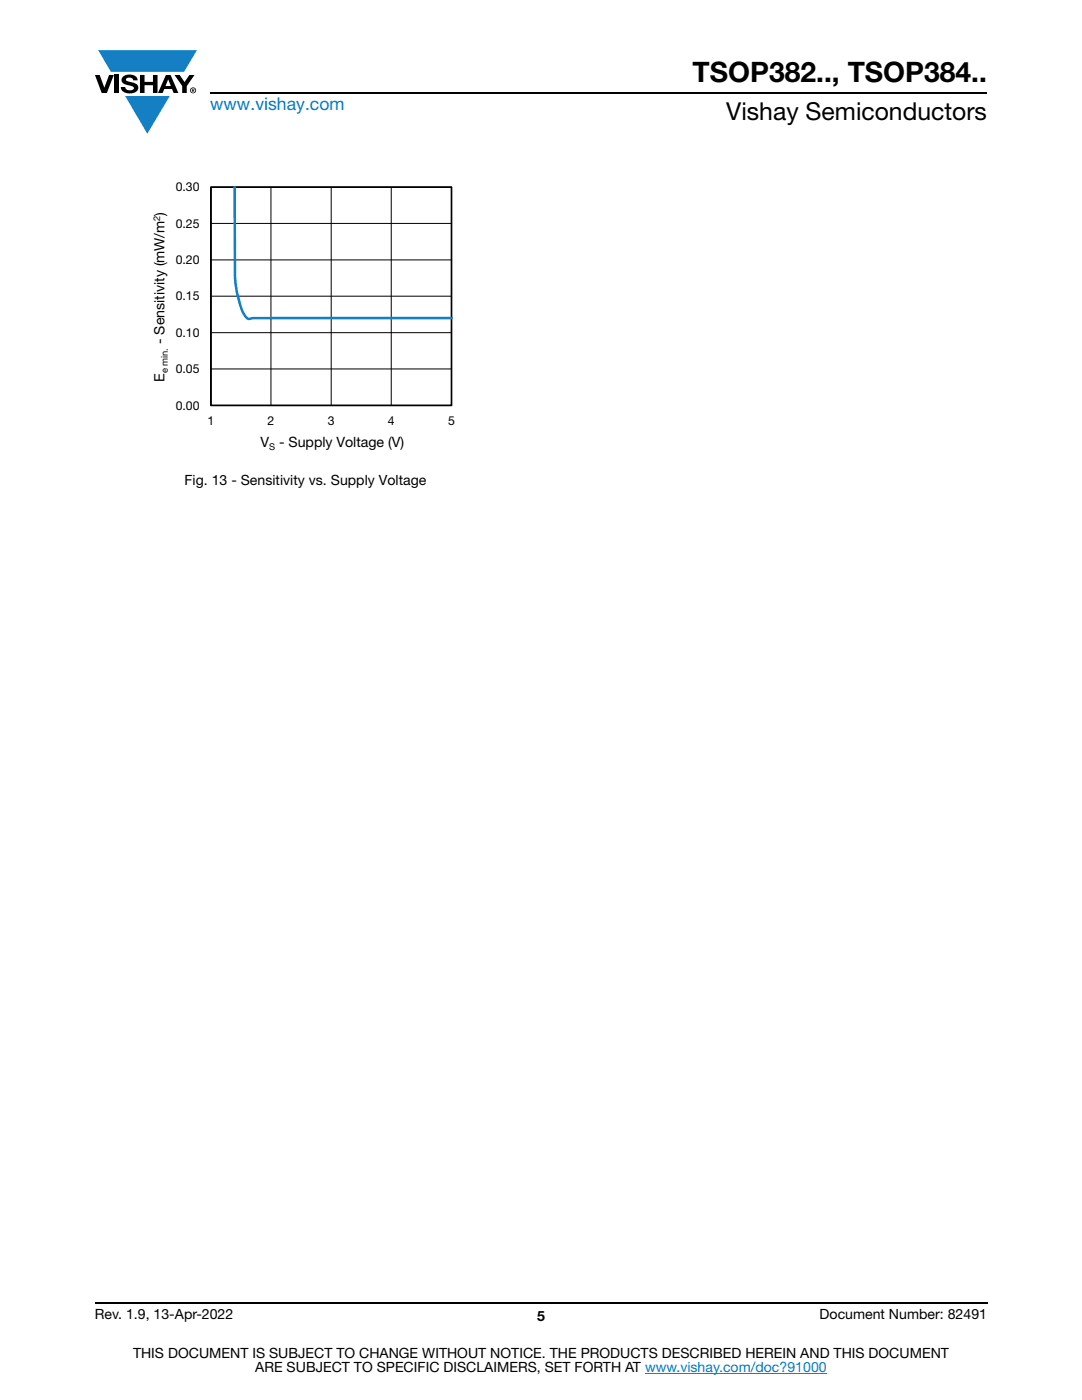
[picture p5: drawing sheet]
<svg xmlns="http://www.w3.org/2000/svg" width="216mm" height="279mm" viewBox="0 0 216 279" stroke-linecap="round" stroke-linejoin="round" font-family="sans-serif">
<defs><g id="words">
<text font-size="5.6" x="138.2" y="16.4">TSOP382.., TSOP384..</text>
<text font-size="4.9" x="144.9" y="24">Vishay Semiconductors</text>
<text font-size="3.5" fill="#007ec4" x="42" y="21.9">www.vishay.com</text>
<g font-size="2.8">
<text x="32.8" y="68.7" transform="rotate(-90 32.8 68.7)">- Sensitivity (mW/m )</text>
<text x="32.8" y="76.3" transform="rotate(-90 32.8 76.3)">E</text>
<text x="52" y="89.1">V - Supply Voltage (V)</text>
<text x="36.8" y="96.8">Fig. 13 - Sensitivity vs. Supply Voltage</text>
<text x="18.9" y="263.3">Rev. 1.9, 13-Apr-2022</text>
<text x="107.2" y="263.6">5</text>
<text x="163.6" y="263.3">Document Number: 82491</text>
<text x="26.5" y="271">THIS DOCUMENT IS SUBJECT TO CHANGE WITHOUT NOTICE. THE PRODUCTS DESCRIBED HEREIN AND THIS DOCUMENT</text>
<text x="50.9" y="273.8">ARE SUBJECT TO SPECIFIC DISCLAIMERS, SET FORTH AT www.vishay.com/doc?91000</text>
</g>
<g font-size="2.5">
<text x="35.1" y="38.2">0.30</text>
<text x="35.1" y="45.4">0.25</text>
<text x="35.1" y="52.7">0.20</text>
<text x="35.1" y="60">0.15</text>
<text x="35.1" y="67.2">0.10</text>
<text x="35.1" y="74.5">0.05</text>
<text x="35.1" y="81.7">0.00</text>
<text x="41.4" y="84.9">1</text>
<text x="53.4" y="84.9">2</text>
<text x="65.4" y="84.9">3</text>
<text x="77.4" y="84.9">4</text>
<text x="89.4" y="84.9">5</text>
</g>
<g font-size="1.9">
<text x="32" y="44.1" transform="rotate(-90 32 44.1)">2</text>
<text x="33.5" y="74.5" transform="rotate(-90 33.5 74.5)">e min.</text>
<text x="53.7" y="89.8">S</text>
</g>
</g></defs>
<g fill="#147fc3">
<path d="M19.6 10h19.7l-2.6 4.3h-1.1h-13.5z"/>
<path d="M25 19.2h8.9l-4.5 7.5z"/>
</g>
<g fill="#000">
<path d="M18.9 15h1l.9 2.5 1-2.5h.9l-1.4 3.6h-1zM22.9 15h.9v3.6h-.9zM24.6 15.3a2.1 2.1 0 0 1 2.8 .3l.1 .4h-.9a.79 .79 0 0 0-.7-.5 .79 .79 0 0 0-.8 .4l.3 .3 1 .2a1.08 1.08 0 0 1 1.2 1 1.08 1.08 0 0 1-1.1 1.2 1.73 1.73 0 0 1-2.4-1.2h.9a.96 .96 0 0 0 .8 .6 .96 .96 0 0 0 .9-.4 1.31 1.31 0 0 0-1.2-.6 1.03 1.03 0 0 1-1.1-.6 1.03 1.03 0 0 1 .2-1.1zM27.9 15h.9v1.3h1.7v-1.3h.9v3.6h-.9v-1.6h-1.7v1.6h-.9zM34.8 15h1.1l.9 1.4 1-1.4h1l-1.5 2.2v1.4h-.9v-1.4z"/>
<path d="M33.6 15.9l.5 1.3h-1.1zM33.1 15l-1.6 3.6h1l.3-.8h1.5l.3 .8h1l-1.6-3.6z"/>
<path d="M38.4 17.8h.2v.2h-.2zM38.3 17.7v.7h.1v-.3l.4 .3-.2-.3 .2-.2-.1-.2z"/>
<path d="M38.1 18a.46 .46 0 0 1 .9 0 .46 .46 0 0 1-.9 0zM37.9 18a.6 .6 0 0 0 1.2 0 .6 .6 0 0 0-1.2 0z"/>
</g>
<path d="M42 18.6h155M18.9 260h178.1" fill="none" stroke="#000" stroke-width=".36"/>
<path d="M128.7 274h36.3" fill="none" stroke="#007ec4" stroke-width=".2"/>
<path d="M42.1 37.4h48v43.5h-48zM54.1 37.4v43.5M66.1 37.4v43.5M78.1 37.4v43.5M42.1 59.1h48M42.1 51.9h48M42.1 44.6h48M42.1 73.6h48M42.1 66.4h48" fill="none" stroke="#000" stroke-width=".2"/>
<path d="M42.1 37.3h48v43.6h-48z" fill="none" stroke="#000" stroke-width=".34"/>
<path d="M46.8 37.4l.1 11a64.6 64.6 0 0 0 .4 9.9 13.7 13.7 0 0 0 1.8 5 1 1 0 0 0 1.4 .2h39.6" fill="none" stroke="#147fc3" stroke-width=".51"/>
<use href="#words"/>
</svg>
